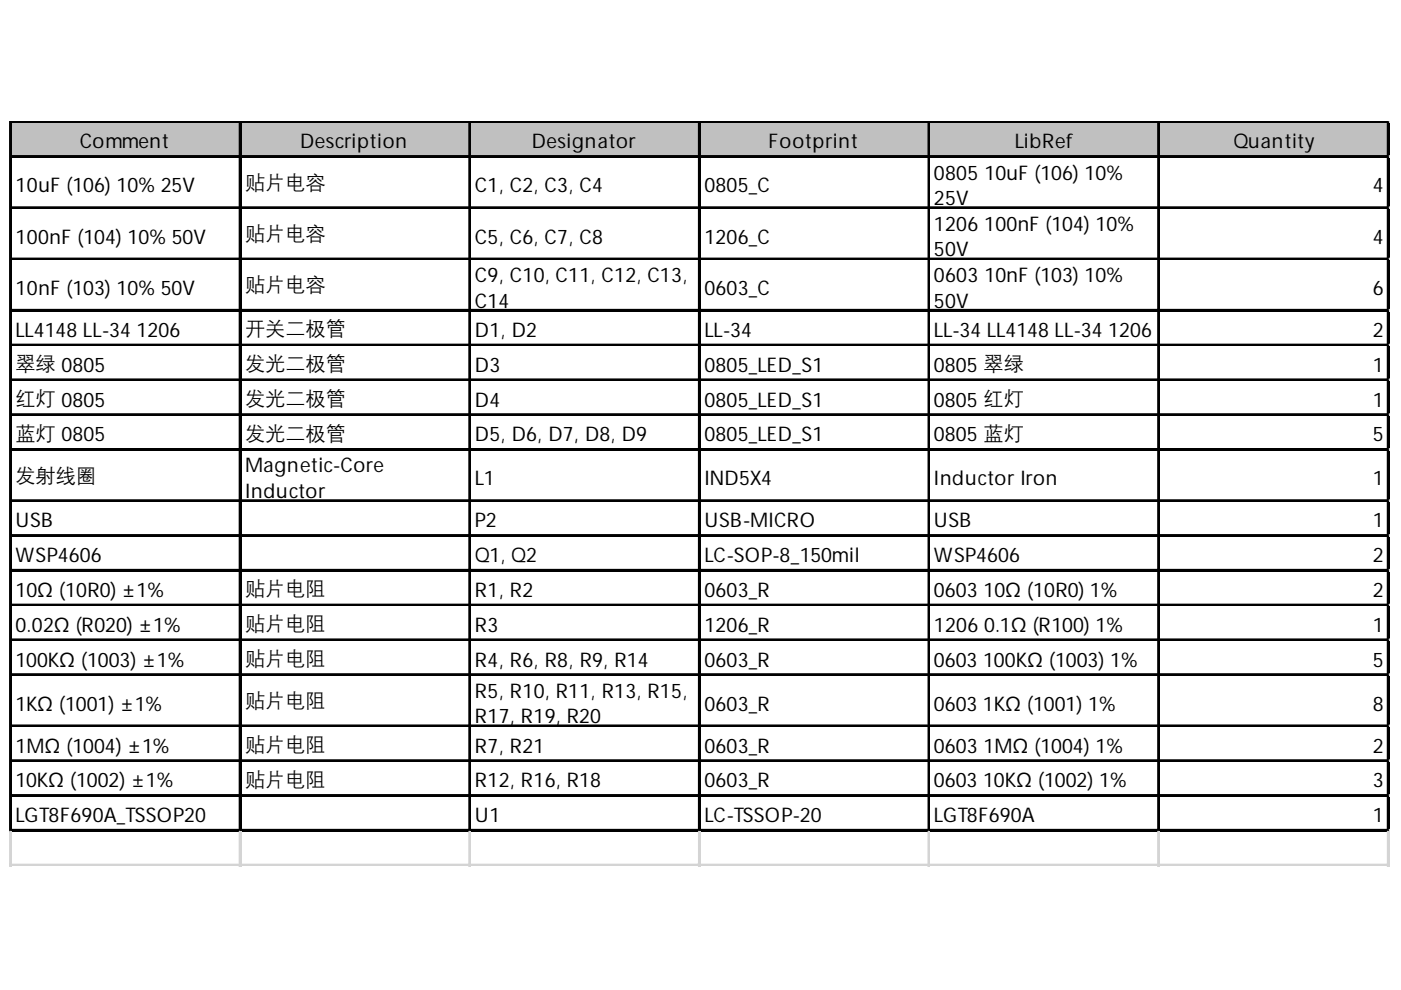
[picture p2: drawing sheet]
<svg xmlns="http://www.w3.org/2000/svg" width="297mm" height="210mm" viewBox="0 0 297 210" stroke-linecap="round" stroke-linejoin="round" font-family="sans-serif">
<defs><g id="words">
<g font-size="4.3">
<text x="16.9" y="31.5">Comment</text>
<text x="63.7" y="31.5">Description</text>
<text x="112.7" y="31.5">Designator</text>
<text x="163" y="31.5">Footprint</text>
<text x="215.2" y="31.5">LibRef</text>
<text x="261.5" y="31.5">Quantity</text>
<text x="3.3" y="40.8">10uF (106) 10% 25V</text>
<text x="52" y="40">贴片电容</text>
<text x="100.7" y="40.8">C1, C2, C3, C4</text>
<text x="149.3" y="40.8">0805_C</text>
<text x="198" y="38.1">0805 10uF (106) 10%</text>
<text x="291.1" y="40.8">4</text>
<text x="198" y="43.5">25V</text>
<text x="3.3" y="51.7">100nF (104) 10% 50V</text>
<text x="52" y="50.9">贴片电容</text>
<text x="100.7" y="51.7">C5, C6, C7, C8</text>
<text x="149.3" y="51.7">1206_C</text>
<text x="198" y="48.9">1206 100nF (104) 10%</text>
<text x="291.1" y="51.7">4</text>
<text x="100.7" y="59.8">C9, C10, C11, C12, C13,</text>
<text x="198" y="54.4">50V</text>
<text x="198" y="59.8">0603 10nF (103) 10%</text>
<text x="3.3" y="62.5">10nF (103) 10% 50V</text>
<text x="52" y="61.8">贴片电容</text>
<text x="100.7" y="65.2">C14</text>
<text x="149.3" y="62.5">0603_C</text>
<text x="198" y="65.2">50V</text>
<text x="291.1" y="62.5">6</text>
<text x="3.3" y="71.5">LL4148 LL-34 1206</text>
<text x="52" y="71.1">开关二极管</text>
<text x="100.7" y="71.5">D1, D2</text>
<text x="149.3" y="71.5">LL-34</text>
<text x="198" y="71.5">LL-34 LL4148 LL-34 1206</text>
<text x="291.1" y="71.5">2</text>
<text x="3.3" y="78.5">翠绿 0805</text>
<text x="52" y="78.5">发光二极管</text>
<text x="100.7" y="78.8">D3</text>
<text x="149.3" y="78.8">0805_LED_S1</text>
<text x="198" y="78.8">0805 翠绿</text>
<text x="291.1" y="78.8">1</text>
<text x="3.3" y="85.8">红灯 0805</text>
<text x="52" y="85.8">发光二极管</text>
<text x="100.7" y="86.2">D4</text>
<text x="149.3" y="86.2">0805_LED_S1</text>
<text x="198" y="86.2">0805 红灯</text>
<text x="291.1" y="86.2">1</text>
<text x="3.3" y="93.2">蓝灯 0805</text>
<text x="52" y="93.2">发光二极管</text>
<text x="100.7" y="93.6">D5, D6, D7, D8, D9</text>
<text x="149.3" y="93.6">0805_LED_S1</text>
<text x="198" y="93.6">0805 蓝灯</text>
<text x="291.1" y="93.6">5</text>
<text x="52" y="100.2">Magnetic-Core</text>
<text x="3.3" y="102.1">发射线圈</text>
<text x="52" y="105.6">Inductor</text>
<text x="100.7" y="102.9">L1</text>
<text x="149.3" y="102.9">IND5X4</text>
<text x="198" y="102.9">Inductor Iron</text>
<text x="291.1" y="102.9">1</text>
<text x="3.3" y="111.8">USB</text>
<text x="100.7" y="111.8">P2</text>
<text x="149.3" y="111.8">USB-MICRO</text>
<text x="198" y="111.8">USB</text>
<text x="291.1" y="111.8">1</text>
<text x="3.3" y="119.2">WSP4606</text>
<text x="100.7" y="119.2">Q1, Q2</text>
<text x="149.3" y="119.2">LC-SOP-8_150mil</text>
<text x="198" y="119.2">WSP4606</text>
<text x="291.1" y="119.2">2</text>
<text x="3.3" y="126.6">10Ω (10R0) ±1%</text>
<text x="52" y="126.2">贴片电阻</text>
<text x="100.7" y="126.6">R1, R2</text>
<text x="149.3" y="126.6">0603_R</text>
<text x="198" y="126.6">0603 10Ω (10R0) 1%</text>
<text x="291.1" y="126.6">2</text>
<text x="3.3" y="134">0.02Ω (R020) ±1%</text>
<text x="52" y="133.6">贴片电阻</text>
<text x="100.7" y="134">R3</text>
<text x="149.3" y="134">1206_R</text>
<text x="198" y="134">1206 0.1Ω (R100) 1%</text>
<text x="291.1" y="134">1</text>
<text x="3.3" y="141.3">100KΩ (1003) ±1%</text>
<text x="52" y="141">贴片电阻</text>
<text x="100.7" y="141.3">R4, R6, R8, R9, R14</text>
<text x="149.3" y="141.3">0603_R</text>
<text x="198" y="141.3">0603 100KΩ (1003) 1%</text>
<text x="291.1" y="141.3">5</text>
<text x="52" y="149.9">贴片电阻</text>
<text x="100.7" y="147.9">R5, R10, R11, R13, R15,</text>
<text x="3.3" y="150.6">1KΩ (1001) ±1%</text>
<text x="100.7" y="153.4">R17, R19, R20</text>
<text x="149.3" y="150.6">0603_R</text>
<text x="198" y="150.6">0603 1KΩ (1001) 1%</text>
<text x="291.1" y="150.6">8</text>
<text x="3.3" y="159.6">1MΩ (1004) ±1%</text>
<text x="52" y="159.2">贴片电阻</text>
<text x="100.7" y="159.6">R7, R21</text>
<text x="149.3" y="159.6">0603_R</text>
<text x="198" y="159.6">0603 1MΩ (1004) 1%</text>
<text x="291.1" y="159.6">2</text>
<text x="3.3" y="166.9">10KΩ (1002) ±1%</text>
<text x="52" y="166.6">贴片电阻</text>
<text x="100.7" y="166.9">R12, R16, R18</text>
<text x="149.3" y="166.9">0603_R</text>
<text x="198" y="166.9">0603 10KΩ (1002) 1%</text>
<text x="291.1" y="166.9">3</text>
<text x="3.3" y="174.3">LGT8F690A_TSSOP20</text>
<text x="100.7" y="174.3">U1</text>
<text x="149.3" y="174.3">LC-TSSOP-20</text>
<text x="198" y="174.3">LGT8F690A</text>
<text x="291.1" y="174.3">1</text>
</g>
</g></defs>
<path d="M2.5 26h292.1v7.5h-292.1z" fill="#c0c0c0"/>
<g fill="none" stroke="#000" stroke-width=".39">
<path d="M2.1 25.7v150.6M2.3 25.7v150.6M2.5 25.7h292.1M2.5 25.9h292.1M2.5 33.1h292.1M2.5 33.3h292.1M50.8 26.1v150.2M51 26.1v150.2M99.5 26.1v150.2M99.7 26.1v150.2M148.2 26.1v150.2M148.4 26.1v150.2"/>
<path d="M196.8 26.1v150.2M197 26.1v150.2M245.5 26.1v150.2M245.7 26.1v150.2M294.2 26.1v150.2M294.4 26.1v150.2M2.5 43.9h292.1M2.5 44.1h292.1M2.5 54.8h292.1M2.5 55h292.1M2.5 65.7h292.1M2.5 65.9h292.1"/>
<path d="M2.5 73.1h292.1M2.5 73.2h292.1M2.5 80.4h292.1M2.5 80.6h292.1M2.5 87.8h292.1M2.5 88h292.1M2.5 95.2h292.1M2.5 95.4h292.1M2.5 106.1h292.1M2.5 106.2h292.1M2.5 113.4h292.1M2.5 113.6h292.1"/>
<path d="M2.5 120.8h292.1M2.5 121h292.1M2.5 128.2h292.1M2.5 128.4h292.1M2.5 135.6h292.1M2.5 135.7h292.1M2.5 142.9h292.1M2.5 143.1h292.1M2.5 153.8h292.1M2.5 154h292.1M2.5 161.2h292.1M2.5 161.4h292.1"/>
<path d="M2.5 168.6h292.1M2.5 168.7h292.1M2.5 175.9h292.1M2.5 176.1h292.1"/>
</g>
<g fill="none" stroke="#d4d4d4" stroke-width=".39">
<path d="M294.6 25.7h.1M2.1 176.3v7.4M2.3 176.3v7.4M50.8 176.3v7.4M51 176.3v7.4M99.5 176.3v7.4M99.7 176.3v7.4M148.2 176.3v7.4M148.4 176.3v7.4M196.8 176.3v7.4M197 176.3v7.4M245.5 176.3v7.4"/>
<path d="M245.7 176.3v7.4M294.2 176.3v7.4M294.4 176.3v7.4"/>
</g>
<path d="M294.6 25.7l.1 .4z" fill="#d4d4d4"/>
<path d="M294.6 33.1h.1" fill="none" stroke="#d4d4d4" stroke-width=".39"/>
<path d="M294.6 33.1l.1 .4z" fill="#d4d4d4"/>
<path d="M294.6 43.9h.1" fill="none" stroke="#d4d4d4" stroke-width=".39"/>
<path d="M294.6 43.9l.1 .4z" fill="#d4d4d4"/>
<path d="M294.6 54.8h.1" fill="none" stroke="#d4d4d4" stroke-width=".39"/>
<path d="M294.6 54.8l.1 .4z" fill="#d4d4d4"/>
<path d="M294.6 65.7h.1" fill="none" stroke="#d4d4d4" stroke-width=".39"/>
<path d="M294.6 65.7l.1 .4z" fill="#d4d4d4"/>
<path d="M294.6 73.1h.1" fill="none" stroke="#d4d4d4" stroke-width=".39"/>
<path d="M294.6 73.1l.1 .3z" fill="#d4d4d4"/>
<path d="M294.6 80.4h.1" fill="none" stroke="#d4d4d4" stroke-width=".39"/>
<path d="M294.6 80.4l.1 .4z" fill="#d4d4d4"/>
<path d="M294.6 87.8h.1" fill="none" stroke="#d4d4d4" stroke-width=".39"/>
<path d="M294.6 87.8l.1 .4z" fill="#d4d4d4"/>
<path d="M294.6 95.2h.1" fill="none" stroke="#d4d4d4" stroke-width=".39"/>
<path d="M294.6 95.2l.1 .4z" fill="#d4d4d4"/>
<path d="M294.6 106.1h.1" fill="none" stroke="#d4d4d4" stroke-width=".39"/>
<path d="M294.6 106.1l.1 .3z" fill="#d4d4d4"/>
<path d="M294.6 113.4h.1" fill="none" stroke="#d4d4d4" stroke-width=".39"/>
<path d="M294.6 113.4l.1 .4z" fill="#d4d4d4"/>
<path d="M294.6 120.8h.1" fill="none" stroke="#d4d4d4" stroke-width=".39"/>
<path d="M294.6 120.8l.1 .4z" fill="#d4d4d4"/>
<path d="M294.6 128.2h.1" fill="none" stroke="#d4d4d4" stroke-width=".39"/>
<path d="M294.6 128.2l.1 .4z" fill="#d4d4d4"/>
<path d="M294.6 135.6h.1" fill="none" stroke="#d4d4d4" stroke-width=".39"/>
<path d="M294.6 135.6l.1 .3z" fill="#d4d4d4"/>
<path d="M294.6 142.9h.1" fill="none" stroke="#d4d4d4" stroke-width=".39"/>
<path d="M294.6 142.9l.1 .4z" fill="#d4d4d4"/>
<path d="M294.6 153.8h.1" fill="none" stroke="#d4d4d4" stroke-width=".39"/>
<path d="M294.6 153.8l.1 .4z" fill="#d4d4d4"/>
<path d="M294.6 161.2h.1" fill="none" stroke="#d4d4d4" stroke-width=".39"/>
<path d="M294.6 161.2l.1 .4z" fill="#d4d4d4"/>
<path d="M294.6 168.6h.1" fill="none" stroke="#d4d4d4" stroke-width=".39"/>
<path d="M294.6 168.6l.1 .3z" fill="#d4d4d4"/>
<path d="M294.6 175.9h.1" fill="none" stroke="#d4d4d4" stroke-width=".39"/>
<path d="M294.6 175.9l.1 .4z" fill="#d4d4d4"/>
<path d="M2.1 183.3h292.6M2.1 183.5h292.6" fill="none" stroke="#d4d4d4" stroke-width=".39"/>
<use href="#words"/>
</svg>
